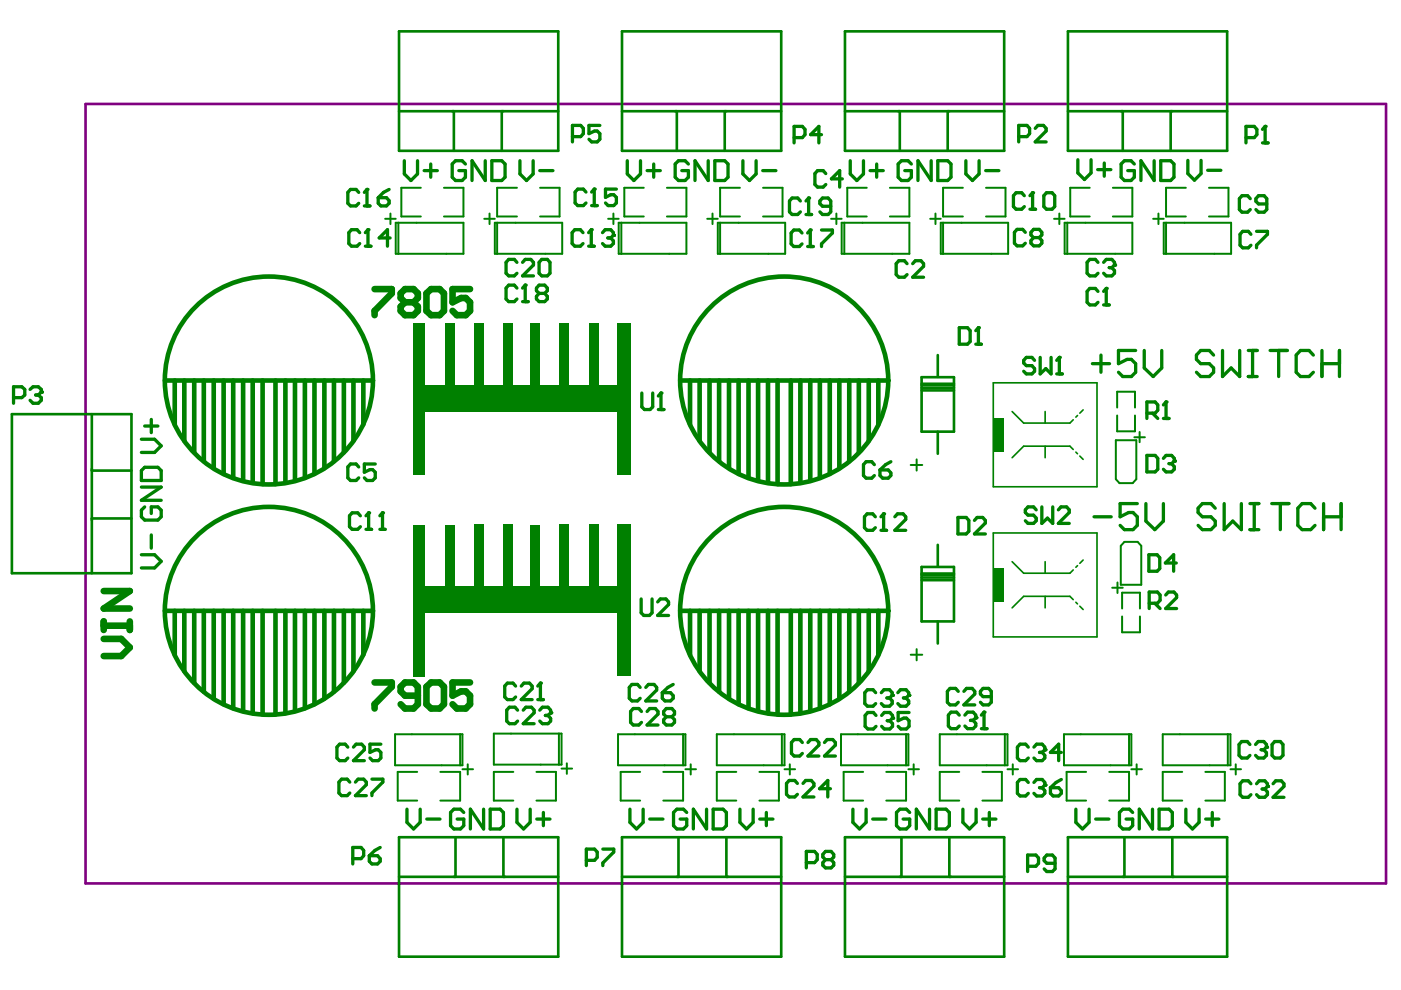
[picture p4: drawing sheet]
<svg xmlns="http://www.w3.org/2000/svg" width="297mm" height="210mm" viewBox="0 0 297 210" stroke-linecap="round" stroke-linejoin="round" font-family="sans-serif">
<path d="M18.1 22h275.8v165.3h-275.8z" fill="none" stroke="#800080" stroke-width=".56"/>
<g fill="none" stroke="#008000" stroke-width=".56">
<path d="M84.6 6.6h33.8v25.4h-33.8zM131.9 6.6h33.7v25.4h-33.7zM179.1 6.6h33.8v25.4h-33.8zM226.4 6.6h33.8v25.4h-33.8zM84.6 23.6h33.8M96.2 23.6v8.4M106.4 23.6v8.4M131.9 23.6h33.7M143.5 23.6v8.4M153.7 23.6v8.4M179.1 23.6h33.8M190.8 23.6v8.4"/>
<path d="M200.9 23.6v8.4M226.4 23.6h33.8M238 23.6v8.4M248.2 23.6v8.4M195.4 80h6.9v11.5h-6.9zM198.8 75.3v4.6M2.5 87.8h25.4v33.7h-25.4zM19.5 87.8v33.7M19.5 99.8h8.4M195.4 82.8h6.9M195.4 81.4h6.9M195.4 81.7h6.9"/>
<path d="M195.4 82.2h6.9M198.8 91.5v4.7M19.5 109.9h8.4M198.8 115.5v4.6M195.4 120.2h6.9v11.6h-6.9zM195.4 123h6.9M195.4 121.9h6.9M195.4 122.4h6.9M195.4 121.6h6.9M198.8 131.8v4.6M84.6 177.5h33.8v25.3h-33.8zM96.6 177.5v8.4"/>
<path d="M106.7 177.5v8.4M131.9 177.5h33.7v25.3h-33.7zM143.9 177.5v8.4M154 177.5v8.4M179.1 177.5h33.8v25.3h-33.8zM191.1 177.5v8.4M201.3 177.5v8.4M226.4 177.5h33.8v25.3h-33.8zM238.4 177.5v8.4M248.6 177.5v8.4M84.6 185.9h33.8M131.9 185.9h33.7"/>
<path d="M179.1 185.9h33.8M226.4 185.9h33.8"/>
</g>
<g fill="none" stroke="#008000" stroke-width=".42">
<path d="M89.2 39.8h-4.1v6.1h4.1M94.1 39.8h4.2v6.1h-4.2M109.6 39.8h-4.2v6.1h4.2M114.5 39.8h4.1v6.1h-4.1M136.5 39.8h-4.1v6.1h4.1M141.4 39.8h4.1v6.1h-4.1M156.9 39.8h-4.2v6.1h4.2M161.8 39.8h4.1v6.1h-4.1M183.8 39.8h-4.2v6.1h4.2M188.7 39.8h4.1v6.1h-4.1M204.2 39.8h-4.3v6.1h4.3M209.1 39.8h4.1v6.1h-4.1"/>
<path d="M231 39.8h-4.1v6.1h4.1M235.9 39.8h4.2v6.1h-4.2M251.4 39.8h-4.2v6.1h4.2M256.3 39.8h4.2v6.1h-4.2M81.7 46.4h2.2M82.8 45.3v2.2M83.9 47.2h14.4v6.6h-14.4zM84.5 47.2v6.6M102.7 46.4h2.2M103.8 45.3v2.2M104.9 47.2h14.3v6.6h-14.3zM105.4 47.2v6.6"/>
<path d="M128.9 46.4h2.3M130.1 45.3v2.2M131.2 47.2h14.3v6.6h-14.3zM131.7 47.2v6.6M149.9 46.4h2.3M151.1 45.3v2.2M152.2 47.2h14.3v6.6h-14.3zM152.7 47.2v6.6M176.2 46.4h2.2M177.3 45.3v2.2M178.4 47.2h14.4v6.6h-14.4zM179 47.2v6.6"/>
<path d="M197.2 46.4h2.3M198.3 45.3v2.2M199.5 47.2h14.2v6.6h-14.2zM199.9 47.2v6.6M223.5 46.4h2.2M224.6 45.3v2.2M225.7 47.2h14.4v6.6h-14.4zM226.3 47.2v6.6M244.5 46.4h2.2M245.6 45.3v2.2M246.7 47.2h14.3v6.6h-14.3zM247.2 47.2v6.6"/>
<path d="M236.6 93.3h4.3v8.3l-.8 .8h-2.8l-.7-.8zM236.9 86.4v-3.3h3.7v3.3M236.9 88.1v3.4h3.7v-3.4M240.5 92.7h2.2M241.6 91.6v2.2M238.4 114.9h2.8l.8 .8v8.3h-4.4v-8.3zM235.8 124.6h2.2M236.9 123.5v2.2M237.9 129v-3.3h3.8v3.3M237.9 130.7v3.4h3.8v-3.4M83.8 155.7h14.2v6.6h-14.2zM97.6 155.7v6.6"/>
<path d="M104.7 155.5h14.4v6.6h-14.4zM118.5 155.5v6.6M131 155.7h14.3v6.6h-14.3zM144.8 155.7v6.6M152 155.7h14.3v6.6h-14.3zM165.8 155.7v6.6M178.3 155.7h14.3v6.6h-14.3zM192.1 155.7v6.6M199.2 155.7h14.4v6.6h-14.4zM213 155.7v6.6M225.6 155.7h14.3v6.6h-14.3zM239.4 155.7v6.6"/>
<path d="M246.5 155.7h14.4v6.6h-14.4zM260.3 155.7v6.6M88.5 163.7h-4.2v6h4.2M93.4 163.7h4.2v6h-4.2M98 163.1h2.3M99.2 162v2.2M108.8 163.7h-4.1v6h4.1M113.7 163.7h4.2v6h-4.2M119.1 163h2.2M120.2 161.8v2.3M135.7 163.7h-4.1v6h4.1M140.6 163.7h4.2v6h-4.2"/>
<path d="M145.3 163.1h2.3M146.4 162v2.2M156.1 163.7h-4.1v6h4.1M161 163.7h4.1v6h-4.1M166.3 163.1h2.3M167.5 162v2.2M183 163.7h-4.1v6h4.1M187.9 163.7h4.2v6h-4.2M192.6 163.1h2.2M193.7 162v2.2M203.4 163.7h-4.2v6h4.2M208.3 163.7h4.1v6h-4.1"/>
<path d="M213.6 163.1h2.2M214.7 162v2.2M230.3 163.7h-4.2v6h4.2M235.2 163.7h4.2v6h-4.2M239.9 163.1h2.2M241 162v2.2M250.7 163.7h-4.2v6h4.2M255.6 163.7h4.1v6h-4.1M260.9 163.1h2.2M262 162v2.2"/>
</g>
<g fill="none" stroke="#008000" stroke-width=".35">
<path d="M210.6 81.2h22v22h-22zM214.6 87.3l2.4 2.4h9.8l.7-.7M221.6 87.3v2.4M221.6 94.6v2.4M227.5 95.3l-.7-.7h-9.8l-2.4 2.4M228.1 95.9l.4 .3M228.5 88.1l-.4 .3M228.9 96.7l.7 .7M229.6 86.9l-.7 .7M210.6 113h22v22h-22zM214.6 119.1l2.4 2.4h9.8l.7-.7M221.6 119.1v2.4"/>
<path d="M228.5 119.9l-.4 .4M229.6 118.7l-.7 .7M221.6 126.4v2.5M227.5 127.1l-.7-.7h-9.8l-2.4 2.5M228.1 127.7l.4 .3M228.9 128.5l.7 .7"/>
</g>
<g fill="none" stroke="#008000" stroke-width=".98">
<path d="M34.9 80.7h44.2M37 80.7v9.3M39.1 80.7v12.8M41.2 80.7v15.2M43.2 80.7v17.1M45.3 80.7v18.6M47.4 80.7v19.8M49.4 80.7v20.6M51.5 80.7v21.2M53.6 80.7v21.7M55.7 80.7v21.9M58.4 80.7v21.9"/>
<path d="M60.5 80.7v21.7M62.5 80.7v21.2M64.6 80.7v20.6M66.7 80.7v19.8M68.8 80.7v18.6M70.8 80.7v17.1M72.9 80.7v15.2M74.9 80.7v12.8M77 80.7v9.3M144.2 80.7h44.1M146.3 80.7v9.3M148.3 80.7v12.8"/>
<path d="M150.4 80.7v15.2M152.5 80.7v17.1M154.6 80.7v18.6M156.6 80.7v19.8M158.7 80.7v20.6M160.7 80.7v21.2M162.8 80.7v21.7M164.9 80.7v21.9M167.7 80.7v21.9M169.7 80.7v21.7M171.8 80.7v21.2M173.8 80.7v20.6"/>
<path d="M175.9 80.7v19.8M178 80.7v18.6M180.1 80.7v17.1M182.1 80.7v15.2M184.2 80.7v12.8M186.2 80.7v9.3M34.9 129.5h44.2M37 129.5v9.3M39.1 129.5v12.8M41.2 129.5v15.3M43.2 129.5v17.2M45.3 129.5v18.6"/>
<path d="M47.4 129.5v19.8M49.4 129.5v20.7M51.5 129.5v21.2M53.6 129.5v21.7M55.7 129.5v22M58.4 129.5v22M60.5 129.5v21.7M62.5 129.5v21.2M64.6 129.5v20.7M66.7 129.5v19.8M68.8 129.5v18.6M70.8 129.5v17.2"/>
<path d="M72.9 129.5v15.3M74.9 129.5v12.8M77 129.5v9.3M144.2 129.5h44.1M146.3 129.5v9.3M148.3 129.5v12.8M150.4 129.5v15.3M152.5 129.5v17.2M154.6 129.5v18.6M156.6 129.5v19.8M158.7 129.5v20.7M160.7 129.5v21.2"/>
<path d="M162.8 129.5v21.7M164.9 129.5v22M167.7 129.5v22M169.7 129.5v21.7M171.8 129.5v21.2M173.8 129.5v20.7M175.9 129.5v19.8M178 129.5v18.6M180.1 129.5v17.2M182.1 129.5v15.3M184.2 129.5v12.8M186.2 129.5v9.3"/>
</g>
<path d="M91 86.6h38.8M91.3 82.8h4.2M99 82.8h4.8M107.6 82.8h5.2M116.3 82.8h5.1M124.8 82.8h4.7M91 129.3h38.8M91.3 125.5h4.2M99 125.5h4.8M107.6 125.5h5.2M116.3 125.5h5.1M124.8 125.5h4.7" fill="none" stroke="#008000" stroke-width="1.1"/>
<g fill="#008000">
<path d="M94.3 111.3h2.1v13.4h-2.1z" fill-rule="evenodd"/>
<path d="M94.3 68.6h2.1v13.4h-2.1z" fill-rule="evenodd"/>
<path d="M100.4 111.3h2.1v13.3h-2.1z" fill-rule="evenodd"/>
<path d="M100.4 68.6h2.1v13.3h-2.1z" fill-rule="evenodd"/>
<path d="M106.7 111.2h2.1v13.3h-2.1z" fill-rule="evenodd"/>
<path d="M106.7 68.5h2.1v13.4h-2.1z" fill-rule="evenodd"/>
<path d="M112.5 111.3h2.1v13.4h-2.1z" fill-rule="evenodd"/>
<path d="M112.5 68.6h2.1v13.4h-2.1z" fill-rule="evenodd"/>
<path d="M118.5 111.3h2.1v13.3h-2.1z" fill-rule="evenodd"/>
<path d="M118.5 68.6h2.1v13.3h-2.1z" fill-rule="evenodd"/>
<path d="M210.6 120.5h2.2v7h-2.2z" fill-rule="evenodd"/>
<path d="M210.6 88.7h2.2v6.9h-2.2z" fill-rule="evenodd"/>
<path d="M87.7 111.3h2.4v32.1h-2.4z" fill-rule="evenodd"/>
<path d="M87.7 68.6h2.4v32.2h-2.4z" fill-rule="evenodd"/>
<path d="M124.8 111.3h2.1v13.3h-2.1z" fill-rule="evenodd"/>
<path d="M124.8 68.6h2.1v13.3h-2.1z" fill-rule="evenodd"/>
<path d="M130.9 111.3h2.9v32.1h-2.9z" fill-rule="evenodd"/>
<path d="M130.9 68.6h2.9v32.1h-2.9z" fill-rule="evenodd"/>
<path d="M89.5 124.3h42v5.6h-42z" fill-rule="evenodd"/>
<path d="M89.5 81.7h42v5.5h-42z" fill-rule="evenodd"/>
</g>
<path d="M109.3 145.5l-.5-.7h-1.2l-.6 .7v2.3l.6 .5h1.2l.5-.5M110.5 145.5l.6-.7h1.2l.5 .7v.5l-2.3 2.3h2.3M114 148.3h1.2M114.6 144.8v3.5" fill="none" stroke="#008000" stroke-width=".7"/>
<circle cx="114.6" cy="144.8" r=".35" fill="#008000"/>
<g fill="none" stroke="#008000" stroke-width=".7">
<path d="M109.6 55.6l-.6-.6h-1.1l-.6 .6v2.3l.6 .6h1.1l.6-.6M110.8 55.6l.6-.6h1.1l.6 .6v.6l-2.3 2.3h2.3M114.9 55h1.1l.6 .6v2.3l-.6 .6h-1.1l-.6-.6v-2.3zM192.3 55.9l-.5-.6h-1.2l-.6 .6v2.3l.6 .6h1.2l.5-.6M193.5 55.9l.6-.6h1.2l.5 .6v.6l-2.3 2.3h2.3M30 93.1h2.8l1.4 1.4-1.4 1.4h-2.8M30.7 90.3h2.8M32.1 88.9v2.8M30 117.6h2.8l1.4 1.4-1.4 1.4h-2.8M32.1 113.4v2.8M76.4 109.4l-.6-.7h-1.1l-.6 .7v2.3l.6 .5h1.1l.6-.5M77.6 112.2h1.2"/>
<path d="M78.2 108.7v3.5M114.6 144.8l-.6 .7M80.6 179.7l-1.1 .6-1.2 1.1M74.8 182.1h1.7l.6-.7v-1.1l-.6-.6h-1.7v3.5M78.3 181.4h1.7l.6 .7v.5l-.6 .6h-1.1l-.6-.6z"/>
</g>
<circle cx="78.2" cy="108.7" r=".35" fill="#008000"/>
<path d="M78.2 108.7l-.6 .7M80.5 112.2h1.2M81.1 108.7v3.5" fill="none" stroke="#008000" stroke-width=".7"/>
<circle cx="81.1" cy="108.7" r=".35" fill="#008000"/>
<path d="M76.3 49.3l-.6-.6h-1.2l-.5 .6v2.3l.5 .6h1.2l.6-.6M77.5 52.2h1.1M78 48.7v3.5M81.1 108.7l-.6 .7" fill="none" stroke="#008000" stroke-width=".7"/>
<circle cx="78" cy="48.7" r=".35" fill="#008000"/>
<path d="M85.7 34.1v2.8l1.4 1.4 1.4-1.4v-2.8M89.9 36.2h2.8M91.3 34.8v2.8M110.2 34.1v2.8l1.4 1.4 1.4-1.4v-2.8M114.4 36.2h2.8M78 48.7l-.5 .6M82.7 50.4h-2.3l1.8-1.7v3.5M123.6 49.3l-.5-.6h-1.2l-.6 .6v2.3l.6 .6h1.2l.5-.6M124.8 52.2h1.2M125.4 48.7v3.5M124.3 182.4h1.8l.5-.6v-1.1l-.5-.7h-1.8v3.5M127.8 180h2.3v.7l-2.3 2.3v.5" fill="none" stroke="#008000" stroke-width=".7"/>
<circle cx="125.4" cy="48.7" r=".35" fill="#008000"/>
<path d="M125.4 48.7l-.6 .6M127.7 49.3l.6-.6h1.2l.6 .6v.6" fill="none" stroke="#008000" stroke-width=".7"/>
<circle cx="130.1" cy="49.9" r=".35" fill="#008000"/>
<g fill="none" stroke="#008000" stroke-width=".7">
<path d="M121.4 29h1.7l.6-.7v-1.1l-.6-.6h-1.7v3.5M127.2 26.6h-2.3v1.7l1.2-.5h.5l.6 .5v1.2l-.6 .6h-1.2l-.5-.6M146 34.8l-.7-.7h-1.4l-.7 .7v2.8l.7 .7h1.4l.7-.7v-1.4h-1.4M150.2 34.1v4.2l-2.8-4.2v4.2M151.6 34.1h2.1l.7 .7v2.8l-.7 .7h-2.1zM128.9 50.4h.6M129.5 50.4l.6 .7v.5l-.6 .6h-1.2l-.6-.6M130.1 49.9l-.6 .5M169.7 42.6l-.6-.6h-1.2l-.5 .6v2.3l.5 .6h1.2l.6-.6M170.9 45.5h1.2M171.4 42v3.5M170.1 157.4l-.5-.6h-1.2l-.6 .6v2.3l.6 .6h1.2l.5-.6"/>
<path d="M171.3 157.4l.6-.6h1.2l.5 .6v.6l-2.3 2.3h2.3M174.8 157.4l.6-.6h1.2l.5 .6v.6l-2.3 2.3h2.3M169.1 166.1l-.6-.6h-1.2l-.5 .6v2.3l.5 .6h1.2l.6-.6M170.3 166.1l.5-.6h1.2l.6 .6v.6l-2.3 2.3h2.3M176.1 167.2h-2.3l1.7-1.7v3.5M171 182.9h1.7l.6-.6v-1.2l-.6-.6h-1.7v3.5M175 182.3l-.5-.6v-.6l.5-.6h1.2l.6 .6v.6l-.6 .6M175 182.3l-.5 .6v.6l.5 .5h1.2l.6-.5v-.6l-.6-.6M175 182.3h1.2"/>
</g>
<circle cx="171.4" cy="42" r=".35" fill="#008000"/>
<path d="M170 49.4l-.5-.6h-1.2l-.6 .6v2.3l.6 .6h1.2l.5-.6M171.2 52.3h1.2M171.4 42l-.5 .6M171.8 48.8v3.5M176.1 43.7h-1.7l-.6-.5v-.6l.6-.6h1.2l.5 .6v2.3l-.5 .6h-1.2l-.6-.6" fill="none" stroke="#008000" stroke-width=".7"/>
<circle cx="171.8" cy="48.8" r=".35" fill="#008000"/>
<path d="M168.4 29.2h1.7l.6-.7v-1.1l-.6-.6h-1.7v3.5M174.2 28.5h-2.3l1.7-1.7v3.5M193.2 34.8l-.7-.7h-1.4l-.7 .7v2.8l.7 .7h1.4l.7-.7v-1.4h-1.4M197.4 34.1v4.2l-2.8-4.2v4.2M198.8 34.1h2.1l.7 .7v2.8l-.7 .7h-2.1zM171.8 48.8l-.6 .6M174.2 48.8h2.3v.6l-2.3 2.3v.6M218 165.9l-.5-.6h-1.2l-.6 .6v2.3l.6 .6h1.2l.5-.6M219.2 165.9l.6-.6h1.2l.5 .6v.6M217.9 183.7h1.7l.6-.7v-1.1l-.6-.6h-1.7v3.5M223.7 183h-1.8l-.5-.5v-.6l.5-.6h1.2l.6 .6v2.3l-.6 .6h-1.2l-.5-.6" fill="none" stroke="#008000" stroke-width=".7"/>
<path d="M193.1 98.6h2.4M194.3 97.4v2.4M193.1 138.8h2.4M194.3 137.6v2.4" fill="none" stroke="#008000" stroke-width=".42"/>
<circle cx="221.5" cy="166.5" r=".35" fill="#008000"/>
<path d="M218 158.4l-.5-.6h-1.2l-.6 .6v2.3l.6 .6h1.2l.5-.6M219.2 158.4l.6-.6h1.2l.5 .6v.6M220.4 167h.6M221 167l.5 .6v.6l-.5 .6h-1.2l-.6-.6M221.5 166.5l-.5 .5M222.7 167h1.8l.5 .6v.6l-.5 .6h-1.2l-.6-.6zM225 165.3l-1.1 .6-1.2 1.1" fill="none" stroke="#008000" stroke-width=".7"/>
<circle cx="221.5" cy="159" r=".35" fill="#008000"/>
<path d="M219.3 76.4l-.5-.6h-1.2l-.6 .6v.6l.6 .5h1.2l.5 .7v.5l-.5 .6h-1.2l-.6-.6M220.5 75.8v3.5l1.2-1.1 1.2 1.1v-3.5M224 79.3h1.2M224.6 75.8v3.5M220.4 159.5h.6M221 159.5l.5 .7v.5l-.5 .6h-1.2l-.6-.6M221.5 159l-.5 .5M225 159.5h-2.3l1.8-1.7v3.5" fill="none" stroke="#008000" stroke-width=".7"/>
<circle cx="224.6" cy="75.8" r=".35" fill="#008000"/>
<g fill="none" stroke="#008000" stroke-width=".7">
<path d="M216 29h1.7l.6-.7v-1.1l-.6-.6h-1.7v3.5M219.5 27.2l.5-.6h1.2l.6 .6v.6l-2.3 2.3h2.3M217.4 49.3l-.6-.7h-1.2l-.5 .7v2.3l.5 .5h1.2l.6-.5M219.1 50.4l-.5-.6v-.5l.5-.7h1.2l.6 .7v.5l-.6 .6M219.1 50.4l-.5 .6v.6l.5 .5h1.2l.6-.5v-.6l-.6-.6M219.1 50.4h1.2M224.6 75.8l-.6 .6M243.2 96.6h1.7l.6 .6v2.3l-.6 .6h-1.7zM246.7 97.2l.5-.6h1.2l.6 .6v.5M243.6 117.6h1.7l.6 .6v2.4l-.6 .5h-1.7zM249.4 119.4h-2.3l1.7-1.8v3.5M243.7 127.9h1.7l.6-.6v-1.1l-.6-.7h-1.7v3.5"/>
<path d="M244.8 127.9l1.2 1.1M247.2 126.2l.5-.7h1.2l.6 .7v.5l-2.3 2.3h2.3"/>
</g>
<circle cx="249" cy="97.7" r=".35" fill="#008000"/>
<path d="M240.5 34.8l-.7-.7h-1.4l-.7 .7v2.8l.7 .7h1.4l.7-.7v-1.4h-1.4M244.7 34.1v4.2l-2.8-4.2v4.2M246.1 34.1h2.1l.7 .7v2.8l-.7 .7h-2.1zM247.9 98.3h.5M248.4 98.3l.6 .6v.6l-.6 .6h-1.2l-.5-.6M249 97.7l-.6 .6M265.2 166.2l-.5-.7h-1.2l-.6 .7v2.3l.6 .5h1.2l.5-.5M266.4 166.2l.6-.7h1.2l.5 .7v.5" fill="none" stroke="#008000" stroke-width=".7"/>
<circle cx="268.7" cy="166.7" r=".35" fill="#008000"/>
<path d="M265 157.9l-.5-.7h-1.2l-.6 .7v2.3l.6 .5h1.2l.5-.5M266.2 157.9l.6-.7h1.2l.5 .7v.5M267.6 167.3h.6M268.2 167.3l.5 .6v.6l-.5 .5h-1.2l-.6-.5M268.7 166.7l-.5 .6M269.9 166.2l.6-.7h1.2l.5 .7v.5l-2.3 2.3h2.3" fill="none" stroke="#008000" stroke-width=".7"/>
<circle cx="268.5" cy="158.4" r=".35" fill="#008000"/>
<path d="M264.2 29.2h1.7l.6-.7v-1.1l-.6-.6h-1.7v3.5M267.7 30.3h1.2M268.2 26.8v3.5M265.1 42.1l-.6-.6h-1.2l-.5 .6v2.3l.5 .6h1.2l.6-.6M265.2 49.7l-.5-.7h-1.2l-.6 .7v2.3l.6 .5h1.2l.5-.5M266.4 49h2.3v.7l-2.3 2.3v.5M268.6 43.2h-1.8l-.5-.5v-.6l.5-.6h1.2l.6 .6v2.3l-.6 .6h-1.2l-.5-.6M267.4 159h.6M268 159l.5 .6v.6l-.5 .5h-1.2l-.6-.5M268.5 158.4l-.5 .6M270.3 157.2h1.2l.5 .7v2.3l-.5 .5h-1.2l-.6-.5v-2.3z" fill="none" stroke="#008000" stroke-width=".7"/>
<circle cx="268.2" cy="26.8" r=".35" fill="#008000"/>
<path d="M268.2 26.8l-.5 .6M30 99.8l.7-.7h2.8l.7 .7v2.1h-4.2zM30 103.3h4.2l-4.2 2.8h4.2M30.7 107.5l-.7 .7v1.4l.7 .7h2.8l.7-.7v-1.4l-.7-.7h-1.4v1.4M109.7 150.6l-.5-.7h-1.2l-.6 .7v2.3l.6 .5h1.2l.5-.5M110.9 150.6l.6-.7h1.2l.5 .7v.5l-2.3 2.3h2.3M114.4 150.6l.6-.7h1.2l.5 .7v.5M86.3 171.6v2.8l1.4 1.4 1.4-1.4v-2.8M90.5 173.7h2.8M109.6 171.6v2.8l1.4 1.4 1.4-1.4v-2.8M113.8 173.7h2.8M115.2 172.3v2.8" fill="none" stroke="#008000" stroke-width=".7"/>
<circle cx="116.7" cy="151.1" r=".35" fill="#008000"/>
<path d="M109.6 61.1l-.6-.6h-1.1l-.6 .6v2.3l.6 .6h1.1l.6-.6M110.8 64h1.2M111.4 60.5v3.5M115.6 151.7h.6M116.2 151.7l.5 .6v.6l-.5 .5h-1.2l-.6-.5M116.7 151.1l-.5 .6" fill="none" stroke="#008000" stroke-width=".7"/>
<circle cx="111.4" cy="60.5" r=".35" fill="#008000"/>
<path d="M124.2 40.7l-.5-.6h-1.2l-.6 .6v2.3l.6 .6h1.2l.5-.6M125.4 43.6h1.2M126 40.1v3.5M111.4 60.5l-.6 .6M114.3 62.2l-.6-.6v-.5l.6-.6h1.2l.5 .6v.5l-.5 .6M114.3 62.2l-.6 .6v.6l.6 .6h1.2l.5-.6v-.6l-.5-.6M114.3 62.2h1.2" fill="none" stroke="#008000" stroke-width=".7"/>
<circle cx="126" cy="40.1" r=".35" fill="#008000"/>
<g fill="none" stroke="#008000" stroke-width=".7">
<path d="M175.1 36.8l-.6-.6h-1.2l-.5 .6v2.3l.5 .6h1.2l.6-.6M178.6 37.9h-2.3l1.7-1.7v3.5M126 40.1l-.6 .6M130.7 40.1h-2.3v1.7l1.1-.5h.6l.6 .5v1.2l-.6 .6h-1.2l-.5-.6M217.2 41.5l-.6-.6h-1.2l-.5 .6v2.3l.5 .6h1.2l.6-.6M218.4 44.4h1.2M218.9 40.9v3.5M219.7 108.1l-.6-.6h-1.2l-.5 .6v.6l.5 .5h1.2l.6 .7v.5l-.6 .6h-1.2l-.5-.6M220.9 107.5v3.5l1.2-1.1 1.1 1.1v-3.5M224.4 108.1l.6-.6h1.1l.6 .6v.6l-2.3 2.3h2.3M145.6 172.3l-.7-.7h-1.4l-.7 .7v2.8l.7 .7h1.4l.7-.7v-1.4h-1.4M149.8 171.6v4.2l-2.8-4.2v4.2"/>
<path d="M151.2 171.6h2.1l.7 .7v2.8l-.7 .7h-2.1zM192.9 172.3l-.7-.7h-1.4l-.7 .7v2.8l.7 .7h1.4l.7-.7v-1.4h-1.4M197.1 171.6v4.2l-2.8-4.2v4.2M198.5 171.6h2.1l.7 .7v2.8l-.7 .7h-2.1z"/>
</g>
<circle cx="218.9" cy="40.9" r=".35" fill="#008000"/>
<path d="M218.9 40.9l-.5 .6M221.9 40.9h1.2l.5 .6v2.3l-.5 .6h-1.2l-.6-.6v-2.3zM243.2 87.6h1.7l.6-.6v-1.1l-.6-.7h-1.7v3.5M244.4 87.6l1.1 1.1M246.7 88.7h1.2M247.2 85.2v3.5M240.1 172.3l-.7-.7h-1.4l-.7 .7v2.8l.7 .7h1.4l.7-.7v-1.4h-1.4M244.4 171.6v4.2l-2.8-4.2v4.2M245.8 171.6h2.1l.7 .7v2.8l-.7 .7h-2.1z" fill="none" stroke="#008000" stroke-width=".7"/>
<circle cx="247.2" cy="85.2" r=".35" fill="#008000"/>
<g fill="none" stroke="#008000" stroke-width=".7">
<path d="M136.1 83.3v3l.5 .5h1.2l.6-.5v-3M139.6 86.8h1.2M140.1 83.3v3.5M247.2 85.2l-.5 .7M135.7 145.7l-.5-.6h-1.2l-.6 .6v2.4l.6 .5h1.2l.5-.5M136 150.9l-.6-.7h-1.1l-.6 .7v2.3l.6 .5h1.1l.6-.5M136.9 145.7l.6-.6h1.2l.5 .6v.6l-2.3 2.3h2.3M137.2 150.9l.6-.7h1.1l.6 .7v.5l-2.3 2.3h2.3M140.4 146.9h1.8l.5 .6v.6l-.5 .5h-1.2l-.6-.5zM141.3 152l-.6-.6v-.5l.6-.7h1.2l.5 .7v.5l-.5 .6M141.3 152l-.6 .6v.6l.6 .5h1.2l.5-.5v-.6l-.5-.6M141.3 152h1.2"/>
<path d="M142.7 145.1l-1.1 .6-1.2 1.2"/>
</g>
<circle cx="140.1" cy="83.3" r=".35" fill="#008000"/>
<path d="M232.8 61.8l-.6-.6h-1.2l-.5 .6v2.3l.5 .6h1.2l.6-.6M234 64.7h1.2M234.5 61.2v3.5M140.1 83.3l-.5 .7" fill="none" stroke="#008000" stroke-width=".7"/>
<circle cx="234.5" cy="61.2" r=".35" fill="#008000"/>
<path d="M232.8 55.6l-.6-.6h-1.2l-.5 .6v2.3l.5 .6h1.2l.6-.6M234 55.6l.5-.6h1.2l.6 .6v.6M234.5 61.2l-.5 .6" fill="none" stroke="#008000" stroke-width=".7"/>
<circle cx="236.3" cy="56.2" r=".35" fill="#008000"/>
<g fill="none" stroke="#008000" stroke-width=".7">
<path d="M235.2 56.7h.5M235.7 56.7l.6 .7v.5l-.6 .6h-1.2l-.5-.6M236.3 56.2l-.6 .5M76.1 99l-.6-.6h-1.2l-.6 .6v2.3l.6 .6h1.2l.6-.6M79.6 98.4h-2.4v1.7l1.2-.5h.6l.6 .5v1.2l-.6 .6h-1.2l-.6-.6M73.7 158.4l-.5-.6h-1.2l-.6 .6v2.3l.6 .6h1.2l.5-.6M74.9 158.4l.6-.6h1.2l.5 .6v.6l-2.3 2.3h2.3M80.8 157.8h-2.4v1.7l1.2-.5h.6l.6 .5v1.2l-.6 .6h-1.2l-.6-.6M185.7 146.9l-.6-.7h-1.2l-.5 .7v2.3l.5 .5h1.2l.6-.5M186.9 146.9l.5-.7h1.2l.6 .7v.5M74.2 165.8l-.6-.6h-1.2l-.5 .6v2.3l.5 .6h1.2l.6-.6M75.4 165.8l.5-.6h1.2l.6 .6v.6l-2.3 2.3h2.3"/>
<path d="M78.9 165.2h2.3v.6l-2.3 2.3v.6"/>
</g>
<path d="M79.4 144.7h3.7v.9l-3.7 3.7v.9M88.6 147.5h-2.7l-.9-.9v-1l.9-.9h1.8l.9 .9v3.7l-.9 .9h-1.8l-.9-.9M90.4 145.6l1-.9h1.8l.9 .9v3.7l-.9 .9h-1.8l-1-.9zM99.7 144.7h-3.8v2.8l1.9-.9h.9l1 .9v1.8l-1 .9h-1.8l-1-.9" fill="none" stroke="#008000" stroke-width="1.4"/>
<circle cx="189.2" cy="147.4" r=".35" fill="#008000"/>
<path d="M188 148h.6M188.6 148l.6 .6v.6l-.6 .5h-1.2l-.5-.5M189.2 147.4l-.6 .6M190.4 146.9l.5-.7h1.2l.6 .7v.5" fill="none" stroke="#008000" stroke-width=".7"/>
<circle cx="192.7" cy="147.4" r=".35" fill="#008000"/>
<path d="M185.6 109.6l-.6-.7h-1.2l-.5 .7v2.3l.5 .5h1.2l.6-.5M186.8 112.4h1.2M187.3 108.9v3.5M191.5 148h.6M192.1 148l.6 .6v.6l-.6 .5h-1.2l-.5-.5M192.7 147.4l-.6 .6" fill="none" stroke="#008000" stroke-width=".7"/>
<circle cx="187.3" cy="108.9" r=".35" fill="#008000"/>
<g fill="none" stroke="#008000" stroke-width=".7">
<path d="M133 34.1v2.8l1.4 1.4 1.4-1.4v-2.8M137.2 36.2h2.8M138.6 34.8v2.8M157.5 34.1v2.8l1.4 1.4 1.4-1.4v-2.8M161.7 36.2h2.8M180.3 34.1v2.8l1.4 1.4 1.4-1.4v-2.8M184.5 36.2h2.8M185.9 34.8v2.8M203.4 69.5h1.7l.6 .6v2.3l-.6 .6h-1.7zM206.9 73h1.2M207.4 69.5v3.5M231.6 77.1h3.6"/>
<path d="M233.4 75.3v3.6M240.8 74.3h-3.7v2.8l1.9-.9h.9l.9 .9v1.8l-.9 .9h-1.9l-.9-.9M242.6 74.3v3.7l1.9 1.8 1.8-1.8v-3.7M257.3 75.3l-.9-1h-1.8l-.9 1v.9l.9 .9h1.8l.9 .9v.9l-.9 .9h-1.8l-.9-.9M259.2 74.3v5.5l1.8-1.8 1.8 1.8v-5.5M264.7 74.3h1.9M264.7 79.8h1.9M265.6 74.3v5.5M269.3 74.3h3.6M271.1 74.3v5.5M278.5 75.3l-1-1h-1.8l-.9 1v3.6l.9 .9h1.8l1-.9M280.3 77.1h3.7"/>
<path d="M280.3 74.3v5.5M284 74.3v5.5M185.4 98.5l-.6-.6h-1.2l-.5 .6v2.3l.5 .6h1.2l.6-.6M186.6 99.6h1.7l.6 .7v.5l-.6 .6h-1.2l-.5-.6zM188.9 97.9l-1.1 .6-1.2 1.1M187.3 108.9l-.5 .7M189.7 109.6l.6-.7h1.2l.5 .7v.5l-2.3 2.3h2.3M203.1 109.7h1.8l.5 .6v2.4l-.5 .5h-1.8zM206.6 110.3l.6-.6h1.2l.5 .6v.6l-2.3 2.3h2.3M203.2 146.6l-.6-.6h-1.2l-.5 .6v2.3l.5 .6h1.2l.6-.6M204.4 146.6l.5-.6h1.2l.6 .6v.5l-2.3 2.4h2.3M210.2 147.7h-1.8l-.5-.6v-.5l.5-.6h1.2l.6 .6v2.3l-.6 .6h-1.2l-.5-.6"/>
</g>
<circle cx="207.4" cy="69.5" r=".35" fill="#008000"/>
<path d="M204.8 34.1v2.8l1.4 1.4 1.4-1.4v-2.8M209 36.2h2.8M228.5 33.9v2.8l1.4 1.4 1.4-1.4v-2.8M232.7 36h2.8M234.1 34.6v2.8M251.8 34v2.8l1.4 1.4 1.4-1.4v-2.8M256 36.1h2.8M207.4 69.5l-.5 .6M2.9 84.3h1.7l.7-.5v-1.2l-.7-.6h-1.7v3.5M6.4 82.6l.6-.6h1.1l.7 .6v.5" fill="none" stroke="#008000" stroke-width=".7"/>
<circle cx="8.8" cy="83.1" r=".35" fill="#008000"/>
<path d="M76.1 40.8l-.6-.6h-1.2l-.6 .6v2.3l.6 .6h1.2l.6-.6M77.2 43.7h1.2M77.8 40.2v3.5M7.6 83.8h.5M8.1 83.8l.7 .5v.6l-.7 .6h-1.1l-.6-.6M8.8 83.1l-.7 .7" fill="none" stroke="#008000" stroke-width=".7"/>
<path d="M79.4 61.3h3.7v.9l-3.7 3.7v.9M85.9 64.1l-.9-.9v-1l.9-.9h1.8l.9 .9v1l-.9 .9M85.9 64.1l-.9 .9v.9l.9 .9h1.8l.9-.9v-.9l-.9-.9M85.9 64.1h1.8M90.4 62.2l1-.9h1.8l.9 .9v3.7l-.9 .9h-1.8l-1-.9zM99.7 61.3h-3.8v2.8l1.9-.9h.9l1 .9v1.8l-1 .9h-1.8l-1-.9M22 135.5h3.7l1.8 1.8-1.8 1.8h-3.7M22 131.8v1.8M22 132.7h5.5M22 125.3h5.5l-5.5 3.7h5.5M27.5 131.8v1.8" fill="none" stroke="#008000" stroke-width="1.4"/>
<circle cx="77.8" cy="40.2" r=".35" fill="#008000"/>
<g fill="none" stroke="#008000" stroke-width=".7">
<path d="M77.8 40.2l-.6 .6M80.2 41.9h1.7l.6 .6v.6l-.6 .6h-1.1l-.6-.6zM82.5 40.2l-1.2 .6-1.1 1.1M135.9 127v2.9l.6 .6h1.2l.5-.6v-2.9M139.4 127.6l.6-.6h1.2l.6 .6v.6l-2.4 2.3h2.4M185.7 151.7l-.5-.6h-1.2l-.6 .6v2.3l.6 .6h1.2l.5-.6M186.9 151.7l.6-.6h1.2l.5 .6v.6M133.6 171.6v2.8l1.4 1.4 1.4-1.4v-2.8M137.8 173.7h2.8M156.9 171.6v2.8l1.4 1.4 1.4-1.4v-2.8M161.1 173.7h2.8M162.5 172.3v2.8"/>
<path d="M180.8 171.6v2.8l1.4 1.4 1.4-1.4v-2.8M185 173.7h2.8"/>
</g>
<circle cx="189.2" cy="152.3" r=".35" fill="#008000"/>
<g fill="none" stroke="#008000" stroke-width=".7">
<path d="M232 109.6h3.6M241.1 106.8h-3.6v2.8l1.8-.9h.9l.9 .9v1.8l-.9 .9h-1.8l-.9-.9M243 106.8v3.7l1.8 1.8 1.9-1.8v-3.7M257.7 107.8l-1-1h-1.8l-.9 1v.9l.9 .9h1.8l1 .9v.9l-1 .9h-1.8l-.9-.9M259.5 106.8v5.5l1.9-1.8 1.8 1.8v-5.5M265 106.8h1.9M265 112.3h1.9M265.9 106.8v5.5M269.6 106.8h3.7M271.5 106.8v5.5M278.8 107.8l-.9-1h-1.8l-.9 1v3.6l.9 .9h1.8l.9-.9M280.6 109.6h3.7"/>
<path d="M280.6 106.8v5.5M284.3 106.8v5.5M188.1 152.8h.6M188.7 152.8l.5 .6v.6l-.5 .6h-1.2l-.6-.6M189.2 152.3l-.5 .5M192.7 151.1h-2.3v1.7l1.2-.5h.6l.5 .5v1.2l-.5 .6h-1.2l-.6-.6M203.4 151.6l-.6-.6h-1.2l-.5 .6v2.3l.5 .6h1.2l.6-.6M204.6 151.6l.5-.6h1.2l.6 .6v.6M204.2 171.6v2.8l1.4 1.4 1.4-1.4v-2.8M208.4 173.7h2.8M209.8 172.3v2.8M228.1 171.6v2.8l1.4 1.4 1.4-1.4v-2.8"/>
<path d="M232.3 173.7h2.8M251.4 171.6v2.8l1.4 1.4 1.4-1.4v-2.8M255.6 173.7h2.8M257 172.3v2.8"/>
</g>
<circle cx="206.9" cy="152.2" r=".35" fill="#008000"/>
<path d="M205.8 152.7h.5M206.3 152.7l.6 .7v.5l-.6 .6h-1.2l-.5-.6M206.9 152.2l-.6 .5M208.1 154.5h1.2M208.6 151v3.5" fill="none" stroke="#008000" stroke-width=".7"/>
<circle cx="208.6" cy="151" r=".35" fill="#008000"/>
<path d="M98.7 34.8l-.7-.7h-1.4l-.7 .7v2.8l.7 .7h1.4l.7-.7v-1.4h-1.4M102.9 34.1v4.2l-2.8-4.2v4.2M104.3 34.1h2.1l.7 .7v2.8l-.7 .7h-2.1zM208.6 151l-.5 .6M98.3 172.3l-.7-.7h-1.4l-.7 .7v2.8l.7 .7h1.4l.7-.7v-1.4h-1.4M102.5 171.6v4.2l-2.8-4.2v4.2M103.9 171.6h2.1l.7 .7v2.8l-.7 .7h-2.1z" fill="none" stroke="#008000" stroke-width=".7"/>
<g fill="none" stroke="#008000" stroke-width=".98">
<circle cx="57" cy="80.7" r="22.1"/>
<circle cx="166.3" cy="80.7" r="22.1"/>
<circle cx="57" cy="129.5" r="22.1"/>
<circle cx="166.3" cy="129.5" r="22.1"/>
</g>
</svg>
